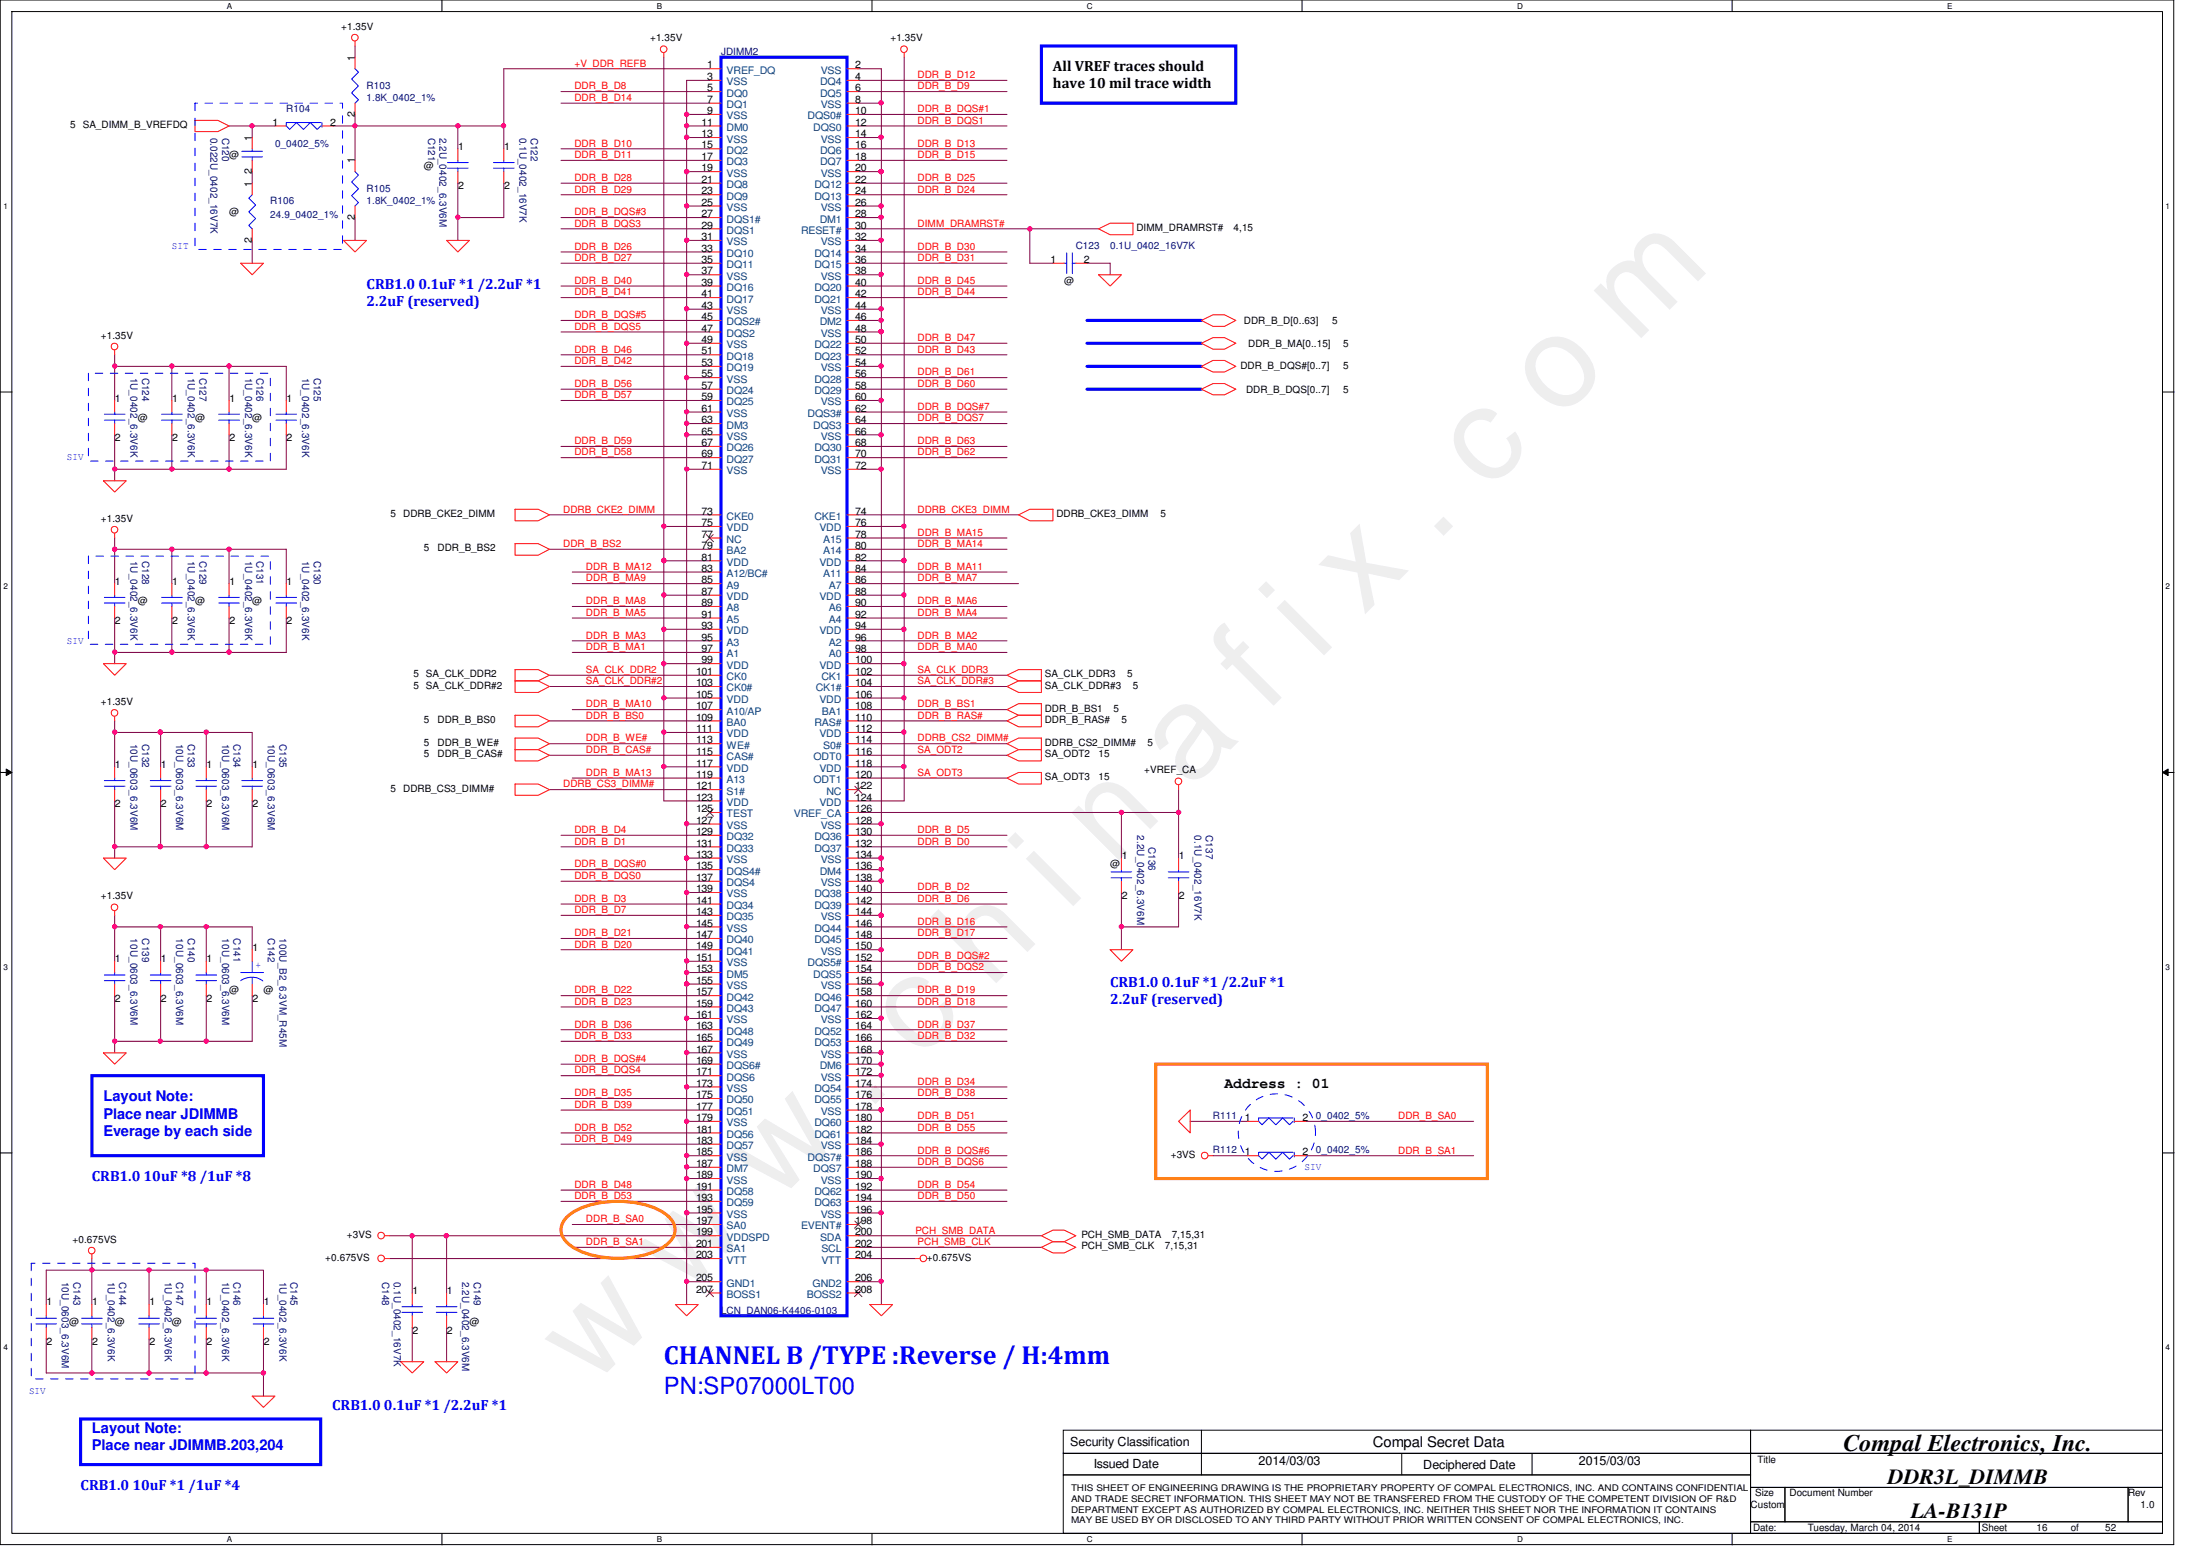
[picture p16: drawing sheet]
<svg xmlns="http://www.w3.org/2000/svg" width="297mm" height="210mm" viewBox="0 0 297 210" stroke-linecap="round" stroke-linejoin="round" font-family="sans-serif">
<defs><g id="words">
<text font-size="17.6" fill="#f0f" x="80.1" y="188" transform="rotate(-45 80.1 188)">w w w . c h i n a f i x . c o m</text>
<text font-size="3.6" fill="#00f" x="89.9" y="184.7">CHANNEL B /TYPE :Reverse / H:4mm</text>
<text font-size="3.2" fill="#00f" x="89.9" y="188.8">PN:SP07000LT00</text>
<text font-size="3.2" x="249.7" y="196.6">Compal Electronics, Inc.</text>
<g font-size="2.9">
<text x="255.7" y="201">DDR3L_DIMMB</text>
<text x="258.8" y="205.6">LA-B131P</text>
</g>
<g font-size="2">
<text x="142.6" y="9.7">All VREF traces should</text>
<text x="142.6" y="12">have 10 mil trace width</text>
<text x="165.9" y="147.3">Address : 01</text>
<text x="186" y="196">Compal Secret Data</text>
</g>
<g font-size="2" fill="#00f">
<text x="49.7" y="39.1">CRB1.0 0.1uF *1 /2.2uF *1</text>
<text x="49.7" y="41.4">2.2uF (reserved)</text>
<text x="150.4" y="133.6">CRB1.0 0.1uF *1 /2.2uF *1</text>
<text x="150.4" y="135.9">2.2uF (reserved)</text>
<text x="14" y="149.1">Layout Note:</text>
<text x="14" y="151.5">Place near JDIMMB</text>
<text x="14" y="153.9">Everage by each side</text>
<text x="12.4" y="160">CRB1.0 10uF *8 /1uF *8</text>
<text x="45" y="191">CRB1.0 0.1uF *1 /2.2uF *1</text>
<text x="12.4" y="194">Layout Note:</text>
<text x="12.4" y="196.4">Place near JDIMMB.203,204</text>
<text x="10.9" y="201.8">CRB1.0 10uF *1 /1uF *4</text>
</g>
<g font-size="1.7">
<text x="144.9" y="195.8">Security Classification</text>
<text x="148.2" y="198.8">Issued Date</text>
<text x="170.5" y="198.3">2014/03/03</text>
<text x="192.8" y="198.9">Deciphered Date</text>
<text x="213.9" y="198.3">2015/03/03</text>
</g>
<g font-size="1.4">
<text x="46.2" y="4">+1.35V</text>
<text x="88.1" y="5.6">+1.35V</text>
<text x="120.6" y="5.6">+1.35V</text>
<text x="48" y="8.2" transform="rotate(-90 48 8.2)">1</text>
<text x="95.8" y="9.3">1</text>
<text x="95.8" y="10.8">3</text>
<text x="115.8" y="10.8">4</text>
<text x="115.8" y="9.3">2</text>
<text x="9.5" y="17.4">5 SA_DIMM_B_VREFDQ</text>
<text x="36.9" y="17">1</text>
<text x="44.7" y="17">2</text>
<text x="48" y="15.9" transform="rotate(-90 48 15.9)">2</text>
<text x="95" y="17">11</text>
<text x="95.8" y="12.4">5</text>
<text x="95.8" y="13.9">7</text>
<text x="95.8" y="15.5">9</text>
<text x="115.8" y="12.4">6</text>
<text x="115.8" y="17">12</text>
<text x="115.8" y="13.9">8</text>
<text x="115.8" y="15.5">10</text>
<text x="31" y="21.4">@</text>
<text x="34.1" y="23.6" transform="rotate(-90 34.1 23.6)">2</text>
<text x="34.1" y="19" transform="rotate(-90 34.1 19)">1</text>
<text x="48" y="22.1" transform="rotate(-90 48 22.1)">1</text>
<text x="57.4" y="22.9">@</text>
<text x="62.1" y="20.3">1</text>
<text x="68.3" y="20.3">1</text>
<text x="95" y="18.6">13</text>
<text x="95" y="20.1">15</text>
<text x="95" y="21.7">17</text>
<text x="95" y="23.2">19</text>
<text x="115.8" y="20.1">16</text>
<text x="115.8" y="21.7">18</text>
<text x="115.8" y="18.6">14</text>
<text x="115.8" y="23.2">20</text>
<text x="31" y="29.1">@</text>
<text x="34.1" y="25.3" transform="rotate(-90 34.1 25.3)">1</text>
<text x="48" y="29.8" transform="rotate(-90 48 29.8)">2</text>
<text x="62.1" y="25.7">2</text>
<text x="68.3" y="25.7">2</text>
<text x="95" y="24.8">21</text>
<text x="95" y="26.3">23</text>
<text x="95" y="27.9">25</text>
<text x="95" y="29.4">27</text>
<text x="115.8" y="27.9">26</text>
<text x="115.8" y="24.8">22</text>
<text x="115.8" y="26.3">24</text>
<text x="115.8" y="29.4">28</text>
<text x="34.1" y="32.9" transform="rotate(-90 34.1 32.9)">2</text>
<text x="95" y="30.9">29</text>
<text x="95" y="32.5">31</text>
<text x="95" y="34.1">33</text>
<text x="95" y="35.6">35</text>
<text x="115.8" y="30.9">30</text>
<text x="115.8" y="32.5">32</text>
<text x="115.8" y="34.1">34</text>
<text x="115.8" y="35.6">36</text>
<text x="142.3" y="35.6">1</text>
<text x="146.8" y="35.6">2</text>
<text x="153.9" y="31.3">DIMM_DRAMRST#</text>
<text x="167.1" y="31.3">4,15</text>
<text x="95" y="37.2">37</text>
<text x="95" y="38.7">39</text>
<text x="95" y="40.3">41</text>
<text x="95" y="41.8">43</text>
<text x="115.8" y="37.2">38</text>
<text x="115.8" y="41.8">44</text>
<text x="115.8" y="38.7">40</text>
<text x="115.8" y="40.3">42</text>
<text x="144.1" y="38.4">@</text>
<text x="13.7" y="45.8">+1.35V</text>
<text x="95" y="43.3">45</text>
<text x="95" y="44.9">47</text>
<text x="95" y="46.4">49</text>
<text x="115.8" y="44.9">48</text>
<text x="115.8" y="46.4">50</text>
<text x="115.8" y="43.3">46</text>
<text x="168.5" y="43.9">DDR_B_D[0..63]</text>
<text x="169.1" y="46.9">DDR_B_MA[0..15]</text>
<text x="180.4" y="43.9">5</text>
<text x="181.9" y="46.9">5</text>
<text x="95" y="48">51</text>
<text x="95" y="49.6">53</text>
<text x="95" y="51.1">55</text>
<text x="95" y="52.7">57</text>
<text x="115.8" y="49.6">54</text>
<text x="115.8" y="48">52</text>
<text x="115.8" y="51.1">56</text>
<text x="115.8" y="52.7">58</text>
<text x="168" y="50">DDR_B_DQS#[0..7]</text>
<text x="168.8" y="53.2">DDR_B_DQS[0..7]</text>
<text x="181.9" y="53.2">5</text>
<text x="181.9" y="50">5</text>
<text x="15.6" y="54.4">1</text>
<text x="15.6" y="59.8">2</text>
<text x="18.7" y="57">@</text>
<text x="23.3" y="54.4">1</text>
<text x="23.3" y="59.8">2</text>
<text x="26.4" y="57">@</text>
<text x="31.1" y="54.4">1</text>
<text x="31.1" y="59.8">2</text>
<text x="34.2" y="57">@</text>
<text x="38.8" y="54.4">1</text>
<text x="38.8" y="59.8">2</text>
<text x="95" y="54.2">59</text>
<text x="95" y="55.8">61</text>
<text x="95" y="57.3">63</text>
<text x="95" y="58.8">65</text>
<text x="115.8" y="57.3">64</text>
<text x="115.8" y="54.2">60</text>
<text x="115.8" y="58.8">66</text>
<text x="115.8" y="55.8">62</text>
<text x="95" y="60.4">67</text>
<text x="95" y="61.9">69</text>
<text x="95" y="63.5">71</text>
<text x="115.8" y="63.5">72</text>
<text x="115.8" y="60.4">68</text>
<text x="115.8" y="61.9">70</text>
<text x="13.7" y="70.7">+1.35V</text>
<text x="52.9" y="70">5</text>
<text x="54.6" y="70">DDRB_CKE2_DIMM</text>
<text x="95" y="69.7">73</text>
<text x="95" y="71.2">75</text>
<text x="115.8" y="71.2">76</text>
<text x="115.8" y="69.7">74</text>
<text x="143.1" y="70">DDRB_CKE3_DIMM</text>
<text x="157.2" y="70">5</text>
<text x="57.4" y="74.7">5</text>
<text x="59.3" y="74.7">DDR_B_BS2</text>
<text x="95" y="72.8">77</text>
<text x="95" y="74.3">79</text>
<text x="95" y="75.9">81</text>
<text x="95" y="77.4">83</text>
<text x="115.8" y="75.9">82</text>
<text x="115.8" y="72.8">78</text>
<text x="115.8" y="74.3">80</text>
<text x="115.8" y="77.4">84</text>
<text x="15.6" y="79.2">1</text>
<text x="18.7" y="81.8">@</text>
<text x="23.3" y="79.2">1</text>
<text x="26.4" y="81.8">@</text>
<text x="31.1" y="79.2">1</text>
<text x="34.2" y="81.8">@</text>
<text x="38.8" y="79.2">1</text>
<text x="95" y="79">85</text>
<text x="95" y="80.6">87</text>
<text x="95" y="82.1">89</text>
<text x="95" y="83.7">91</text>
<text x="115.8" y="80.6">88</text>
<text x="115.8" y="79">86</text>
<text x="115.8" y="82.1">90</text>
<text x="115.8" y="83.7">92</text>
<text x="15.6" y="84.5">2</text>
<text x="23.3" y="84.5">2</text>
<text x="31.1" y="84.5">2</text>
<text x="38.8" y="84.5">2</text>
<text x="95" y="85.2">93</text>
<text x="95" y="86.7">95</text>
<text x="95" y="88.3">97</text>
<text x="95" y="89.8">99</text>
<text x="115.8" y="85.2">94</text>
<text x="115.8" y="89.8">100</text>
<text x="115.8" y="86.7">96</text>
<text x="115.8" y="88.3">98</text>
<text x="13.7" y="95.5">+1.35V</text>
<text x="56" y="93.3">5 SA_CLK_DDR#2</text>
<text x="56" y="91.7">5 SA_CLK_DDR2</text>
<text x="94.3" y="91.4">101</text>
<text x="94.3" y="92.9">103</text>
<text x="94.3" y="94.5">105</text>
<text x="115.8" y="94.5">106</text>
<text x="115.8" y="91.4">102</text>
<text x="115.8" y="92.9">104</text>
<text x="141.5" y="91.7">SA_CLK_DDR3</text>
<text x="141.5" y="93.3">SA_CLK_DDR#3</text>
<text x="152.7" y="91.7">5</text>
<text x="153.5" y="93.3">5</text>
<text x="57.4" y="101">5</text>
<text x="57.4" y="97.9">5</text>
<text x="59.3" y="101">DDR_B_WE#</text>
<text x="59.3" y="97.9">DDR_B_BS0</text>
<text x="94.3" y="96.1">107</text>
<text x="94.3" y="97.6">109</text>
<text x="94.3" y="99.1">111</text>
<text x="94.3" y="100.7">113</text>
<text x="115.8" y="99.1">112</text>
<text x="115.8" y="96.1">108</text>
<text x="115.8" y="97.6">110</text>
<text x="115.8" y="100.7">114</text>
<text x="141.5" y="101">DDRB_CS2_DIMM#</text>
<text x="141.5" y="96.4">DDR_B_BS1</text>
<text x="141.5" y="97.9">DDR_B_RAS#</text>
<text x="150.8" y="96.4">5</text>
<text x="151.9" y="97.9">5</text>
<text x="155.4" y="101">5</text>
<text x="15.6" y="104">1</text>
<text x="21.8" y="104">1</text>
<text x="28" y="104">1</text>
<text x="34.2" y="104">1</text>
<text x="52.9" y="107.2">5</text>
<text x="54.6" y="107.2">DDRB_CS3_DIMM#</text>
<text x="57.4" y="102.6">5</text>
<text x="59.3" y="102.6">DDR_B_CAS#</text>
<text x="94.3" y="102.2">115</text>
<text x="94.3" y="103.8">117</text>
<text x="94.3" y="105.3">119</text>
<text x="94.3" y="106.9">121</text>
<text x="115.8" y="103.8">118</text>
<text x="115.8" y="102.2">116</text>
<text x="115.8" y="105.3">120</text>
<text x="115.8" y="106.9">122</text>
<text x="141.5" y="102.6">SA_ODT2</text>
<text x="141.5" y="105.7">SA_ODT3</text>
<text x="148.8" y="102.6">15</text>
<text x="148.8" y="105.7">15</text>
<text x="155" y="104.7">+VREF_CA</text>
<text x="15.6" y="109.3">2</text>
<text x="21.8" y="109.3">2</text>
<text x="28" y="109.3">2</text>
<text x="34.2" y="109.3">2</text>
<text x="94.3" y="108.4">123</text>
<text x="94.3" y="110">125</text>
<text x="94.3" y="111.5">127</text>
<text x="94.3" y="113.1">129</text>
<text x="115.8" y="108.4">124</text>
<text x="115.8" y="111.5">128</text>
<text x="115.8" y="113.1">130</text>
<text x="115.8" y="110">126</text>
<text x="94.3" y="114.6">131</text>
<text x="94.3" y="116.2">133</text>
<text x="94.3" y="117.7">135</text>
<text x="94.3" y="119.3">137</text>
<text x="115.8" y="116.2">134</text>
<text x="115.8" y="119.3">138</text>
<text x="115.8" y="114.6">132</text>
<text x="115.8" y="117.7">136</text>
<text x="150.4" y="117.4">@</text>
<text x="151.9" y="116.4">1</text>
<text x="159.7" y="116.4">1</text>
<text x="13.7" y="121.8">+1.35V</text>
<text x="94.3" y="120.8">139</text>
<text x="94.3" y="122.4">141</text>
<text x="94.3" y="123.9">143</text>
<text x="94.3" y="125.5">145</text>
<text x="115.8" y="123.9">144</text>
<text x="115.8" y="120.8">140</text>
<text x="115.8" y="122.4">142</text>
<text x="115.8" y="125.5">146</text>
<text x="151.9" y="121.8">2</text>
<text x="159.7" y="121.8">2</text>
<text x="15.6" y="130.3">1</text>
<text x="21.8" y="130.3">1</text>
<text x="28" y="130.3">1</text>
<text x="34.2" y="128.8">1</text>
<text x="94.3" y="127">147</text>
<text x="94.3" y="128.6">149</text>
<text x="94.3" y="130.1">151</text>
<text x="94.3" y="131.7">153</text>
<text x="115.8" y="131.7">154</text>
<text x="115.8" y="128.6">150</text>
<text x="115.8" y="127">148</text>
<text x="115.8" y="130.1">152</text>
<text x="15.6" y="135.7">2</text>
<text x="21.8" y="135.7">2</text>
<text x="28" y="135.7">2</text>
<text x="31" y="134.5">@</text>
<text x="34.2" y="135.7">2</text>
<text x="35.7" y="134.5">@</text>
<text x="94.3" y="133.2">155</text>
<text x="94.3" y="134.8">157</text>
<text x="94.3" y="136.3">159</text>
<text x="94.3" y="137.9">161</text>
<text x="115.8" y="133.2">156</text>
<text x="115.8" y="137.9">162</text>
<text x="115.8" y="134.8">158</text>
<text x="115.8" y="136.3">160</text>
<text x="94.3" y="139.4">163</text>
<text x="94.3" y="141">165</text>
<text x="94.3" y="142.5">167</text>
<text x="115.8" y="142.5">168</text>
<text x="115.8" y="139.4">164</text>
<text x="115.8" y="141">166</text>
<text x="94.3" y="144.1">169</text>
<text x="94.3" y="145.6">171</text>
<text x="94.3" y="147.2">173</text>
<text x="94.3" y="148.7">175</text>
<text x="115.8" y="145.6">172</text>
<text x="115.8" y="147.2">174</text>
<text x="115.8" y="148.7">176</text>
<text x="115.8" y="144.1">170</text>
<text x="94.3" y="150.3">177</text>
<text x="94.3" y="151.8">179</text>
<text x="94.3" y="153.4">181</text>
<text x="94.3" y="154.9">183</text>
<text x="115.8" y="150.3">178</text>
<text x="115.8" y="154.9">184</text>
<text x="115.8" y="151.8">180</text>
<text x="115.8" y="153.4">182</text>
<text x="168.6" y="151.8">1</text>
<text x="176.4" y="151.8">2</text>
<text x="94.3" y="156.5">185</text>
<text x="94.3" y="158">187</text>
<text x="94.3" y="159.6">189</text>
<text x="94.3" y="161.1">191</text>
<text x="115.8" y="158">188</text>
<text x="115.8" y="159.6">190</text>
<text x="115.8" y="161.1">192</text>
<text x="115.8" y="156.5">186</text>
<text x="158.6" y="156.8">+3VS</text>
<text x="168.6" y="156.5">1</text>
<text x="176.4" y="156.5">2</text>
<text x="47" y="167.6">+3VS</text>
<text x="94.3" y="162.6">193</text>
<text x="94.3" y="164.2">195</text>
<text x="94.3" y="165.8">197</text>
<text x="94.3" y="167.3">199</text>
<text x="115.8" y="167.3">200</text>
<text x="115.8" y="165.8">198</text>
<text x="115.8" y="164.2">196</text>
<text x="115.8" y="162.6">194</text>
<text x="146.5" y="167.6">PCH_SMB_DATA</text>
<text x="158.7" y="167.6">7,15,31</text>
<text x="9.8" y="168.3">+0.675VS</text>
<text x="44.1" y="170.7">+0.675VS</text>
<text x="94.3" y="168.9">201</text>
<text x="94.3" y="170.4">203</text>
<text x="94.3" y="173.5">205</text>
<text x="115.8" y="173.5">206</text>
<text x="115.8" y="168.9">202</text>
<text x="115.8" y="170.4">204</text>
<text x="125.6" y="170.7">+0.675VS</text>
<text x="146.5" y="169.2">PCH_SMB_CLK</text>
<text x="157.8" y="169.2">7,15,31</text>
<text x="6.3" y="176.8">1</text>
<text x="9.4" y="179.4">@</text>
<text x="12.5" y="176.8">1</text>
<text x="15.5" y="179.4">@</text>
<text x="20.2" y="176.8">1</text>
<text x="23.3" y="179.4">@</text>
<text x="28" y="176.8">1</text>
<text x="35.7" y="176.8">1</text>
<text x="55.9" y="175.3">1</text>
<text x="60.5" y="175.3">1</text>
<text x="63.6" y="179.4">@</text>
<text x="94.3" y="175">207</text>
<text x="115.8" y="175">208</text>
<text x="6.3" y="182.2">2</text>
<text x="12.5" y="182.2">2</text>
<text x="20.2" y="182.2">2</text>
<text x="28" y="182.2">2</text>
<text x="35.7" y="182.2">2</text>
<text x="55.9" y="180.6">2</text>
<text x="60.5" y="180.6">2</text>
<text x="237.7" y="202.6">Size</text>
<text x="238" y="198.2">Title</text>
<text x="242.4" y="202.6">Document Number</text>
<text x="288.2" y="202.6">Rev</text>
<text x="237.1" y="204.2">Custom</text>
<text x="237.4" y="207.3">Date:</text>
<text x="244.9" y="207.3">Tuesday, March 04, 2014</text>
<text x="268.4" y="207.3">Sheet</text>
<text x="275.8" y="207.3">16</text>
<text x="280.5" y="207.3">of</text>
<text x="285.2" y="207.3">52</text>
<text x="289.9" y="204.2">1.0</text>
</g>
<g font-size="1.4" fill="#f00">
<text x="77.8" y="9">+V_DDR_REFB</text>
<text x="124.3" y="10.6">DDR_B_D12</text>
<text x="77.8" y="13.7">DDR_B_D14</text>
<text x="77.8" y="12.1">DDR_B_D8</text>
<text x="124.3" y="12.1">DDR_B_D9</text>
<text x="124.3" y="15.2">DDR_B_DQS#1</text>
<text x="124.3" y="16.8">DDR_B_DQS1</text>
<text x="77.8" y="19.9">DDR_B_D10</text>
<text x="77.8" y="21.4">DDR_B_D11</text>
<text x="124.3" y="19.9">DDR_B_D13</text>
<text x="124.3" y="21.4">DDR_B_D15</text>
<text x="77.8" y="24.5">DDR_B_D28</text>
<text x="77.8" y="26.1">DDR_B_D29</text>
<text x="77.8" y="29.2">DDR_B_DQS#3</text>
<text x="124.3" y="26.1">DDR_B_D24</text>
<text x="124.3" y="24.5">DDR_B_D25</text>
<text x="77.8" y="33.8">DDR_B_D26</text>
<text x="77.8" y="35.3">DDR_B_D27</text>
<text x="77.8" y="30.7">DDR_B_DQS3</text>
<text x="124.3" y="30.7">DIMM_DRAMRST#</text>
<text x="124.3" y="33.8">DDR_B_D30</text>
<text x="124.3" y="35.3">DDR_B_D31</text>
<text x="77.8" y="38.4">DDR_B_D40</text>
<text x="77.8" y="40">DDR_B_D41</text>
<text x="124.3" y="40">DDR_B_D44</text>
<text x="124.3" y="38.4">DDR_B_D45</text>
<text x="77.8" y="47.8">DDR_B_D46</text>
<text x="77.8" y="43.1">DDR_B_DQS#5</text>
<text x="77.8" y="44.7">DDR_B_DQS5</text>
<text x="124.3" y="47.8">DDR_B_D43</text>
<text x="124.3" y="46.2">DDR_B_D47</text>
<text x="77.8" y="49.3">DDR_B_D42</text>
<text x="77.8" y="52.4">DDR_B_D56</text>
<text x="77.8" y="53.9">DDR_B_D57</text>
<text x="124.3" y="52.4">DDR_B_D60</text>
<text x="124.3" y="50.8">DDR_B_D61</text>
<text x="124.3" y="55.5">DDR_B_DQS#7</text>
<text x="124.3" y="57.1">DDR_B_DQS7</text>
<text x="77.8" y="61.7">DDR_B_D58</text>
<text x="77.8" y="60.2">DDR_B_D59</text>
<text x="124.3" y="61.7">DDR_B_D62</text>
<text x="124.3" y="60.2">DDR_B_D63</text>
<text x="76.3" y="69.4">DDRB_CKE2_DIMM</text>
<text x="124.3" y="69.4">DDRB_CKE3_DIMM</text>
<text x="76.3" y="74.1">DDR_B_BS2</text>
<text x="79.4" y="77.2">DDR_B_MA12</text>
<text x="124.3" y="74.1">DDR_B_MA14</text>
<text x="124.3" y="77.2">DDR_B_MA11</text>
<text x="124.3" y="72.6">DDR_B_MA15</text>
<text x="79.4" y="83.4">DDR_B_MA5</text>
<text x="79.4" y="78.7">DDR_B_MA9</text>
<text x="79.4" y="81.8">DDR_B_MA8</text>
<text x="124.3" y="78.7">DDR_B_MA7</text>
<text x="124.3" y="81.8">DDR_B_MA6</text>
<text x="124.3" y="83.4">DDR_B_MA4</text>
<text x="79.4" y="86.5">DDR_B_MA3</text>
<text x="79.4" y="88.1">DDR_B_MA1</text>
<text x="124.3" y="88.1">DDR_B_MA0</text>
<text x="124.3" y="86.5">DDR_B_MA2</text>
<text x="79.4" y="95.8">DDR_B_MA10</text>
<text x="79.4" y="92.7">SA_CLK_DDR#2</text>
<text x="79.4" y="91.1">SA_CLK_DDR2</text>
<text x="124.3" y="91.1">SA_CLK_DDR3</text>
<text x="124.3" y="92.7">SA_CLK_DDR#3</text>
<text x="124.3" y="95.8">DDR_B_BS1</text>
<text x="79.4" y="97.3">DDR_B_BS0</text>
<text x="79.4" y="100.4">DDR_B_WE#</text>
<text x="79.4" y="102">DDR_B_CAS#</text>
<text x="124.3" y="102">SA_ODT2</text>
<text x="124.3" y="100.4">DDRB_CS2_DIMM#</text>
<text x="124.3" y="97.3">DDR_B_RAS#</text>
<text x="76.3" y="106.6">DDRB_CS3_DIMM#</text>
<text x="79.4" y="105.1">DDR_B_MA13</text>
<text x="124.3" y="105.1">SA_ODT3</text>
<text x="77.8" y="112.8">DDR_B_D4</text>
<text x="124.3" y="112.8">DDR_B_D5</text>
<text x="77.8" y="114.4">DDR_B_D1</text>
<text x="77.8" y="117.5">DDR_B_DQS#0</text>
<text x="77.8" y="119">DDR_B_DQS0</text>
<text x="124.3" y="114.4">DDR_B_D0</text>
<text x="77.8" y="122.1">DDR_B_D3</text>
<text x="77.8" y="123.7">DDR_B_D7</text>
<text x="124.3" y="125.2">DDR_B_D16</text>
<text x="124.3" y="120.6">DDR_B_D2</text>
<text x="124.3" y="122.1">DDR_B_D6</text>
<text x="77.8" y="128.3">DDR_B_D20</text>
<text x="77.8" y="126.8">DDR_B_D21</text>
<text x="124.3" y="126.8">DDR_B_D17</text>
<text x="124.3" y="129.9">DDR_B_DQS#2</text>
<text x="124.3" y="131.4">DDR_B_DQS2</text>
<text x="77.8" y="134.5">DDR_B_D22</text>
<text x="77.8" y="136.1">DDR_B_D23</text>
<text x="124.3" y="134.5">DDR_B_D19</text>
<text x="124.3" y="136.1">DDR_B_D18</text>
<text x="77.8" y="140.7">DDR_B_D33</text>
<text x="77.8" y="139.1">DDR_B_D36</text>
<text x="77.8" y="143.8">DDR_B_DQS#4</text>
<text x="124.3" y="140.7">DDR_B_D32</text>
<text x="124.3" y="139.1">DDR_B_D37</text>
<text x="77.8" y="148.5">DDR_B_D35</text>
<text x="77.8" y="145.4">DDR_B_DQS4</text>
<text x="124.3" y="146.9">DDR_B_D34</text>
<text x="124.3" y="148.5">DDR_B_D38</text>
<text x="77.8" y="150">DDR_B_D39</text>
<text x="77.8" y="154.6">DDR_B_D49</text>
<text x="77.8" y="153.1">DDR_B_D52</text>
<text x="124.3" y="151.6">DDR_B_D51</text>
<text x="124.3" y="153.1">DDR_B_D55</text>
<text x="189.4" y="151.6">DDR_B_SA0</text>
<text x="77.8" y="160.9">DDR_B_D48</text>
<text x="124.3" y="160.9">DDR_B_D54</text>
<text x="124.3" y="156.2">DDR_B_DQS#6</text>
<text x="124.3" y="157.8">DDR_B_DQS6</text>
<text x="189.4" y="156.2">DDR_B_SA1</text>
<text x="77.8" y="162.4">DDR_B_D53</text>
<text x="79.4" y="165.5">DDR_B_SA0</text>
<text x="124" y="167">PCH_SMB_DATA</text>
<text x="124.3" y="162.4">DDR_B_D50</text>
<text x="79.4" y="168.6">DDR_B_SA1</text>
<text x="124.3" y="168.6">PCH_SMB_CLK</text>
</g>
<g font-size="1.4" fill="#000080">
<text x="97.7" y="7.5">JDIMM2</text>
<text x="38.8" y="15.2">R104</text>
<text x="49.7" y="12.1">R103</text>
<text x="49.7" y="13.6">1.8K_0402_1%</text>
<text x="28.5" y="18.6" transform="rotate(90 28.5 18.6)">0.022U_0402_16V7K</text>
<text x="30.1" y="18.6" transform="rotate(90 30.1 18.6)">C120</text>
<text x="37.3" y="19.9">0_0402_5%</text>
<text x="58" y="18.6" transform="rotate(90 58 18.6)">C121</text>
<text x="59.5" y="18.6" transform="rotate(90 59.5 18.6)">2.2U_0402_6.3V6M</text>
<text x="70.4" y="18.6" transform="rotate(90 70.4 18.6)">0.1U_0402_16V7K</text>
<text x="71.9" y="18.6" transform="rotate(90 71.9 18.6)">C122</text>
<text x="36.6" y="27.6">R106</text>
<text x="36.6" y="29.5">24.9_0402_1%</text>
<text x="49.7" y="26">R105</text>
<text x="49.7" y="27.6">1.8K_0402_1%</text>
<text x="145.7" y="33.8">C123</text>
<text x="150.4" y="33.8">0.1U_0402_16V7K</text>
<text x="17.7" y="51.1" transform="rotate(90 17.7 51.1)">1U_0402_6.3V6K</text>
<text x="19.3" y="51.1" transform="rotate(90 19.3 51.1)">C124</text>
<text x="25.4" y="51.1" transform="rotate(90 25.4 51.1)">1U_0402_6.3V6K</text>
<text x="27" y="51.1" transform="rotate(90 27 51.1)">C127</text>
<text x="33.2" y="51.1" transform="rotate(90 33.2 51.1)">1U_0402_6.3V6K</text>
<text x="34.8" y="51.1" transform="rotate(90 34.8 51.1)">C126</text>
<text x="40.9" y="51.1" transform="rotate(90 40.9 51.1)">1U_0402_6.3V6K</text>
<text x="42.5" y="51.1" transform="rotate(90 42.5 51.1)">C125</text>
<text x="17.7" y="75.9" transform="rotate(90 17.7 75.9)">1U_0402_6.3V6K</text>
<text x="19.3" y="75.9" transform="rotate(90 19.3 75.9)">C128</text>
<text x="25.4" y="75.9" transform="rotate(90 25.4 75.9)">1U_0402_6.3V6K</text>
<text x="27" y="75.9" transform="rotate(90 27 75.9)">C129</text>
<text x="33.2" y="75.9" transform="rotate(90 33.2 75.9)">1U_0402_6.3V6K</text>
<text x="34.8" y="75.9" transform="rotate(90 34.8 75.9)">C131</text>
<text x="40.9" y="75.9" transform="rotate(90 40.9 75.9)">1U_0402_6.3V6K</text>
<text x="42.5" y="75.9" transform="rotate(90 42.5 75.9)">C130</text>
<text x="17.7" y="100.7" transform="rotate(90 17.7 100.7)">10U_0603_6.3V6M</text>
<text x="19.3" y="100.7" transform="rotate(90 19.3 100.7)">C132</text>
<text x="23.9" y="100.7" transform="rotate(90 23.9 100.7)">10U_0603_6.3V6M</text>
<text x="25.4" y="100.7" transform="rotate(90 25.4 100.7)">C133</text>
<text x="30.1" y="100.7" transform="rotate(90 30.1 100.7)">10U_0603_6.3V6M</text>
<text x="31.6" y="100.7" transform="rotate(90 31.6 100.7)">C134</text>
<text x="36.3" y="100.7" transform="rotate(90 36.3 100.7)">10U_0603_6.3V6M</text>
<text x="37.8" y="100.7" transform="rotate(90 37.8 100.7)">C135</text>
<text x="154" y="113.1" transform="rotate(90 154 113.1)">2.2U_0402_6.3V6M</text>
<text x="161.8" y="113.1" transform="rotate(90 161.8 113.1)">0.1U_0402_16V7K</text>
<text x="163.3" y="113.1" transform="rotate(90 163.3 113.1)">C137</text>
<text x="155.6" y="114.7" transform="rotate(90 155.6 114.7)">C136</text>
<text x="17.7" y="127.1" transform="rotate(90 17.7 127.1)">10U_0603_6.3V6M</text>
<text x="19.3" y="127.1" transform="rotate(90 19.3 127.1)">C139</text>
<text x="23.9" y="127.1" transform="rotate(90 23.9 127.1)">10U_0603_6.3V6M</text>
<text x="25.4" y="127.1" transform="rotate(90 25.4 127.1)">C140</text>
<text x="30.1" y="127.1" transform="rotate(90 30.1 127.1)">10U_0603_6.3V6M</text>
<text x="31.6" y="127.1" transform="rotate(90 31.6 127.1)">C141</text>
<text x="36.3" y="127.1" transform="rotate(90 36.3 127.1)">C142</text>
<text x="37.8" y="127.1" transform="rotate(90 37.8 127.1)">100U_B2_6.3VM_R45M</text>
<text x="164.3" y="151.6">R111</text>
<text x="178.2" y="151.6">0_0402_5%</text>
<text x="164.3" y="156.2">R112</text>
<text x="178.2" y="156.2">0_0402_5%</text>
<text x="8.4" y="173.6" transform="rotate(90 8.4 173.6)">10U_0603_6.3V6M</text>
<text x="9.9" y="173.6" transform="rotate(90 9.9 173.6)">C143</text>
<text x="14.6" y="173.6" transform="rotate(90 14.6 173.6)">1U_0402_6.3V6K</text>
<text x="16.1" y="173.6" transform="rotate(90 16.1 173.6)">C144</text>
<text x="22.3" y="173.6" transform="rotate(90 22.3 173.6)">1U_0402_6.3V6K</text>
<text x="23.9" y="173.6" transform="rotate(90 23.9 173.6)">C147</text>
<text x="30.1" y="173.6" transform="rotate(90 30.1 173.6)">1U_0402_6.3V6K</text>
<text x="31.6" y="173.6" transform="rotate(90 31.6 173.6)">C146</text>
<text x="37.8" y="173.6" transform="rotate(90 37.8 173.6)">1U_0402_6.3V6K</text>
<text x="39.4" y="173.6" transform="rotate(90 39.4 173.6)">C145</text>
<text x="51.8" y="173.6" transform="rotate(90 51.8 173.6)">C148</text>
<text x="53.3" y="173.6" transform="rotate(90 53.3 173.6)">0.1U_0402_16V7K</text>
<text x="62.6" y="173.6" transform="rotate(90 62.6 173.6)">2.2U_0402_6.3V6M</text>
<text x="64.2" y="173.6" transform="rotate(90 64.2 173.6)">C149</text>
<text x="97.7" y="177.9">LCN_DAN06-K4406-0103</text>
</g>
<g font-size="1.4" fill="#004080">
<text x="98.4" y="10">VREF_DQ</text>
<text x="98.4" y="11.6">VSS</text>
<text x="111.1" y="11.6">DQ4</text>
<text x="111.2" y="10">VSS</text>
<text x="98.4" y="13.1">DQ0</text>
<text x="98.4" y="14.6">DQ1</text>
<text x="98.4" y="16.2">VSS</text>
<text x="98.4" y="17.7">DM0</text>
<text x="109.4" y="16.2">DQS0#</text>
<text x="110.1" y="17.7">DQS0</text>
<text x="111.1" y="13.1">DQ5</text>
<text x="111.2" y="14.6">VSS</text>
<text x="98.4" y="19.3">VSS</text>
<text x="98.4" y="20.8">DQ2</text>
<text x="98.4" y="22.4">DQ3</text>
<text x="98.4" y="23.9">VSS</text>
<text x="111.1" y="20.8">DQ6</text>
<text x="111.1" y="22.4">DQ7</text>
<text x="111.2" y="19.3">VSS</text>
<text x="111.2" y="23.9">VSS</text>
<text x="98.4" y="25.5">DQ8</text>
<text x="98.4" y="27.1">DQ9</text>
<text x="98.4" y="28.6">VSS</text>
<text x="110.3" y="25.5">DQ12</text>
<text x="110.3" y="27.1">DQ13</text>
<text x="111.2" y="28.6">VSS</text>
<text x="98.4" y="30.1">DQS1#</text>
<text x="98.4" y="31.7">DQS1</text>
<text x="98.4" y="33.2">VSS</text>
<text x="98.4" y="34.8">DQ10</text>
<text x="108.5" y="31.7">RESET#</text>
<text x="110.3" y="34.8">DQ14</text>
<text x="111" y="30.1">DM1</text>
<text x="111.2" y="33.2">VSS</text>
<text x="98.4" y="36.3">DQ11</text>
<text x="98.4" y="37.9">VSS</text>
<text x="98.4" y="39.4">DQ16</text>
<text x="98.4" y="41">DQ17</text>
<text x="110.3" y="36.3">DQ15</text>
<text x="110.3" y="39.4">DQ20</text>
<text x="110.3" y="41">DQ21</text>
<text x="111.2" y="37.9">VSS</text>
<text x="98.4" y="42.5">VSS</text>
<text x="98.4" y="44.1">DQS2#</text>
<text x="98.4" y="45.6">DQS2</text>
<text x="98.4" y="47.2">VSS</text>
<text x="110.3" y="47.2">DQ22</text>
<text x="111" y="44.1">DM2</text>
<text x="111.2" y="42.5">VSS</text>
<text x="111.2" y="45.6">VSS</text>
<text x="98.4" y="48.7">DQ18</text>
<text x="98.4" y="50.3">DQ19</text>
<text x="98.4" y="51.8">VSS</text>
<text x="98.4" y="53.4">DQ24</text>
<text x="110.3" y="48.7">DQ23</text>
<text x="110.3" y="51.8">DQ28</text>
<text x="110.3" y="53.4">DQ29</text>
<text x="111.2" y="50.3">VSS</text>
<text x="98.4" y="54.9">DQ25</text>
<text x="98.4" y="56.5">VSS</text>
<text x="98.4" y="58">DM3</text>
<text x="98.4" y="59.6">VSS</text>
<text x="109.4" y="56.5">DQS3#</text>
<text x="110.1" y="58">DQS3</text>
<text x="111.2" y="54.9">VSS</text>
<text x="111.2" y="59.6">VSS</text>
<text x="98.4" y="61.1">DQ26</text>
<text x="98.4" y="62.7">DQ27</text>
<text x="98.4" y="64.2">VSS</text>
<text x="110.3" y="61.1">DQ30</text>
<text x="110.3" y="62.7">DQ31</text>
<text x="111.2" y="64.2">VSS</text>
<text x="98.4" y="70.4">CKE0</text>
<text x="98.4" y="72">VDD</text>
<text x="110.3" y="70.4">CKE1</text>
<text x="111" y="72">VDD</text>
<text x="98.4" y="73.5">NC</text>
<text x="98.4" y="75.1">BA2</text>
<text x="98.4" y="76.6">VDD</text>
<text x="111" y="76.6">VDD</text>
<text x="111.5" y="73.5">A15</text>
<text x="111.5" y="75.1">A14</text>
<text x="98.4" y="78.1">A12/BC#</text>
<text x="98.4" y="79.7">A9</text>
<text x="98.4" y="81.3">VDD</text>
<text x="98.4" y="82.8">A8</text>
<text x="111" y="81.3">VDD</text>
<text x="111.5" y="78.1">A11</text>
<text x="112.3" y="79.7">A7</text>
<text x="112.3" y="82.8">A6</text>
<text x="98.4" y="84.4">A5</text>
<text x="98.4" y="85.9">VDD</text>
<text x="98.4" y="87.5">A3</text>
<text x="98.4" y="89">A1</text>
<text x="111" y="85.9">VDD</text>
<text x="112.3" y="84.4">A4</text>
<text x="112.3" y="87.5">A2</text>
<text x="112.3" y="89">A0</text>
<text x="98.4" y="90.6">VDD</text>
<text x="98.4" y="92.1">CK0</text>
<text x="98.4" y="93.6">CK0#</text>
<text x="98.4" y="95.2">VDD</text>
<text x="110.5" y="93.6">CK1#</text>
<text x="111" y="90.6">VDD</text>
<text x="111" y="95.2">VDD</text>
<text x="111.2" y="92.1">CK1</text>
<text x="98.4" y="96.8">A10/AP</text>
<text x="98.4" y="98.3">BA0</text>
<text x="98.4" y="99.9">VDD</text>
<text x="98.4" y="101.4">WE#</text>
<text x="110.3" y="98.3">RAS#</text>
<text x="111" y="99.9">VDD</text>
<text x="111.3" y="96.8">BA1</text>
<text x="111.5" y="101.4">S0#</text>
<text x="98.4" y="103">CAS#</text>
<text x="98.4" y="104.5">VDD</text>
<text x="98.4" y="106">A13</text>
<text x="98.4" y="107.6">S1#</text>
<text x="110.2" y="103">ODT0</text>
<text x="110.2" y="106">ODT1</text>
<text x="111" y="104.5">VDD</text>
<text x="111.9" y="107.6">NC</text>
<text x="98.4" y="109.1">VDD</text>
<text x="98.4" y="110.7">TEST</text>
<text x="98.4" y="112.3">VSS</text>
<text x="98.4" y="113.8">DQ32</text>
<text x="107.5" y="110.7">VREF_CA</text>
<text x="110.3" y="113.8">DQ36</text>
<text x="111" y="109.1">VDD</text>
<text x="111.2" y="112.3">VSS</text>
<text x="98.4" y="115.4">DQ33</text>
<text x="98.4" y="116.9">VSS</text>
<text x="98.4" y="118.4">DQS4#</text>
<text x="110.3" y="115.4">DQ37</text>
<text x="111" y="118.4">DM4</text>
<text x="111.2" y="116.9">VSS</text>
<text x="98.4" y="120">DQS4</text>
<text x="98.4" y="121.5">VSS</text>
<text x="98.4" y="123.1">DQ34</text>
<text x="98.4" y="124.6">DQ35</text>
<text x="110.3" y="121.5">DQ38</text>
<text x="110.3" y="123.1">DQ39</text>
<text x="111.2" y="120">VSS</text>
<text x="111.2" y="124.6">VSS</text>
<text x="98.4" y="126.2">VSS</text>
<text x="98.4" y="127.8">DQ40</text>
<text x="98.4" y="129.3">DQ41</text>
<text x="98.4" y="130.9">VSS</text>
<text x="109.4" y="130.9">DQS5#</text>
<text x="110.3" y="126.2">DQ44</text>
<text x="110.3" y="127.8">DQ45</text>
<text x="111.2" y="129.3">VSS</text>
<text x="98.4" y="132.4">DM5</text>
<text x="98.4" y="133.9">VSS</text>
<text x="98.4" y="135.5">DQ42</text>
<text x="98.4" y="137">DQ43</text>
<text x="110.1" y="132.4">DQS5</text>
<text x="110.3" y="135.5">DQ46</text>
<text x="110.3" y="137">DQ47</text>
<text x="111.2" y="133.9">VSS</text>
<text x="98.4" y="138.6">VSS</text>
<text x="98.4" y="140.1">DQ48</text>
<text x="98.4" y="141.7">DQ49</text>
<text x="98.4" y="143.3">VSS</text>
<text x="110.3" y="140.1">DQ52</text>
<text x="110.3" y="141.7">DQ53</text>
<text x="111.2" y="138.6">VSS</text>
<text x="111.2" y="143.3">VSS</text>
<text x="98.4" y="144.8">DQS6#</text>
<text x="98.4" y="146.3">DQS6</text>
<text x="98.4" y="147.9">VSS</text>
<text x="98.4" y="149.4">DQ50</text>
<text x="110.3" y="147.9">DQ54</text>
<text x="110.3" y="149.4">DQ55</text>
<text x="111" y="144.8">DM6</text>
<text x="111.2" y="146.3">VSS</text>
<text x="98.4" y="151">DQ51</text>
<text x="98.4" y="152.5">VSS</text>
<text x="98.4" y="154.1">DQ56</text>
<text x="98.4" y="155.6">DQ57</text>
<text x="110.3" y="152.5">DQ60</text>
<text x="110.3" y="154.1">DQ61</text>
<text x="111.2" y="151">VSS</text>
<text x="111.2" y="155.6">VSS</text>
<text x="98.4" y="157.2">VSS</text>
<text x="98.4" y="158.8">DM7</text>
<text x="98.4" y="160.3">VSS</text>
<text x="98.4" y="161.8">DQ58</text>
<text x="109.4" y="157.2">DQS7#</text>
<text x="110.1" y="158.8">DQS7</text>
<text x="110.3" y="161.8">DQ62</text>
<text x="111.2" y="160.3">VSS</text>
<text x="98.4" y="163.4">DQ59</text>
<text x="98.4" y="164.9">VSS</text>
<text x="98.4" y="166.5">SA0</text>
<text x="108.5" y="166.5">EVENT#</text>
<text x="110.3" y="163.4">DQ63</text>
<text x="111.2" y="164.9">VSS</text>
<text x="98.4" y="168">VDDSPD</text>
<text x="98.4" y="169.6">SA1</text>
<text x="98.4" y="171.1">VTT</text>
<text x="111.1" y="168">SDA</text>
<text x="111.2" y="169.6">SCL</text>
<text x="111.2" y="171.1">VTT</text>
<text x="98.4" y="174.2">GND1</text>
<text x="98.4" y="175.8">BOSS1</text>
<text x="109.3" y="175.8">BOSS2</text>
<text x="110.1" y="174.2">GND2</text>
</g>
<g font-size="1.4" fill="#00f">
<text x="23.3" y="33.7">SIT</text>
<text x="9.1" y="62.4">SIV</text>
<text x="9.1" y="87.2">SIV</text>
<text x="34.6" y="131.1">+</text>
<text x="176.7" y="158.4">SIV</text>
<text x="3.9" y="188.8">SIV</text>
</g>
<g font-size="1.2">
<text x="145.1" y="202">THIS SHEET OF ENGINEERING DRAWING IS THE PROPRIETARY PROPERTY OF COMPAL ELECTRONICS, INC. AND CONTAINS CONFIDENTIAL</text>
<text x="145.1" y="203.4">AND TRADE SECRET INFORMATION. THIS SHEET MAY NOT BE TRANSFERED FROM THE CUSTODY OF THE COMPETENT DIVISION OF R&amp;D</text>
<text x="145.1" y="206.3">MAY BE USED BY OR DISCLOSED TO ANY THIRD PARTY WITHOUT PRIOR WRITTEN CONSENT OF COMPAL ELECTRONICS, INC.</text>
<text x="145.1" y="204.9">DEPARTMENT EXCEPT AS AUTHORIZED BY COMPAL ELECTRONICS, INC. NEITHER THIS SHEET NOR THE INFORMATION IT CONTAINS</text>
</g>
<g font-size="1.1">
<text x="30.7" y="1.2">A</text>
<text x="89" y="1.2">B</text>
<text x="147.2" y="1.2">C</text>
<text x="205.5" y="1.2">D</text>
<text x="263.7" y="1.2">E</text>
<text x=".5" y="28.3">1</text>
<text x="293.3" y="28.3">1</text>
<text x=".5" y="79.8">2</text>
<text x="293.3" y="79.8">2</text>
<text x=".5" y="131.3">3</text>
<text x="293.3" y="131.3">3</text>
<text x=".5" y="182.8">4</text>
<text x="293.3" y="182.8">4</text>
<text x="30.7" y="208.8">A</text>
<text x="89" y="208.8">B</text>
<text x="147.2" y="208.8">C</text>
<text x="205.5" y="208.8">D</text>
<text x="263.7" y="208.8">E</text>
</g>
</g></defs>
<path d="M0 0h294.4v209.2h-294.4zM1.6 1.6h291.3v206h-291.3z" fill="none" stroke="#000" stroke-width=".14"/>
<g fill="#fff">
<path d="M30.7 .2h.8v1.2h-.8z"/>
<path d="M30.7 207.9h.8v1.1h-.8z"/>
</g>
<path d="M59.9 0v1.6M59.9 207.6v1.6" fill="none" stroke="#000" stroke-width=".14"/>
<g fill="#fff">
<path d="M89 .2h.7v1.2h-.7z"/>
<path d="M89 207.9h.7v1.1h-.7z"/>
</g>
<path d="M118.1 0v1.6M118.1 207.6v1.6" fill="none" stroke="#000" stroke-width=".14"/>
<g fill="#fff">
<path d="M147.2 .2h.8v1.2h-.8z"/>
<path d="M147.2 207.9h.8v1.1h-.8z"/>
</g>
<path d="M176.4 0v1.6M176.4 207.6v1.6" fill="none" stroke="#000" stroke-width=".14"/>
<g fill="#fff">
<path d="M205.5 .2h.7v1.2h-.7z"/>
<path d="M205.5 207.9h.7v1.1h-.7z"/>
</g>
<path d="M234.6 0v1.6M234.6 207.6v1.6" fill="none" stroke="#000" stroke-width=".14"/>
<g fill="#fff">
<path d="M263.7 .2h.8v1.2h-.8z"/>
<path d="M263.7 207.9h.8v1.1h-.8z"/>
<path d="M.5 27.3h.6v1.2h-.6z"/>
<path d="M293.3 27.3h.6v1.2h-.6z"/>
<path d="M.5 78.8h.6v1.2h-.6z"/>
<path d="M293.3 78.8h.6v1.2h-.6z"/>
</g>
<path d="M0 53.1h1.6M292.9 53.1h1.6" fill="none" stroke="#000" stroke-width=".14"/>
<g fill="#fff">
<path d="M.5 130.3h.6v1.2h-.6z"/>
<path d="M293.3 130.3h.6v1.2h-.6z"/>
</g>
<path d="M0 104.6h1.6M.8 104.1l.8 .5-.8 .4zM292.9 104.6l.8-.5v.9zM292.9 104.6h1.6" fill="none" stroke="#000" stroke-width=".14"/>
<path d="M.8 104.1l.8 .5-.8 .4zM292.9 104.6l.8-.5v.9z" fill="#000"/>
<g fill="#fff">
<path d="M.5 181.9h.6v1.2h-.6z"/>
<path d="M293.3 181.9h.6v1.2h-.6z"/>
</g>
<path d="M0 156.1h1.6M292.9 156.1h1.6" fill="none" stroke="#000" stroke-width=".14"/>
<path d="M15.5 124v1.5M60.5 167.3h35.6" fill="none" stroke="#800040" stroke-width=".14"/>
<circle cx="60.5" cy="167.3" r=".3" fill="#f0f"/>
<circle cx="60.5" cy="167.3" r=".3" fill="none" stroke="#f0f" stroke-width=".14"/>
<path d="M55.8 167.3h4.7" fill="none" stroke="#800040" stroke-width=".14"/>
<circle cx="55.8" cy="167.3" r=".29" fill="#f0f"/>
<circle cx="55.8" cy="167.3" r=".29" fill="none" stroke="#f0f" stroke-width=".14"/>
<path d="M52.7 170.4h43.4M52.7 167.3h3.1v7.8M55.8 179.8v4.6M60.5 179.8v4.6M60.5 167.3v7.8M35.7 185.9v3.2" fill="none" stroke="#800040" stroke-width=".14"/>
<circle cx="35.7" cy="185.9" r=".3" fill="#f0f"/>
<circle cx="35.7" cy="185.9" r=".3" fill="none" stroke="#f0f" stroke-width=".14"/>
<path d="M12.4 172v4.7" fill="none" stroke="#800040" stroke-width=".14"/>
<circle cx="12.5" cy="172" r=".29" fill="#f0f"/>
<circle cx="12.5" cy="172" r=".29" fill="none" stroke="#f0f" stroke-width=".14"/>
<path d="M20.2 172v4.7M27.9 176.7v-4.7h7.8v4.7" fill="none" stroke="#800040" stroke-width=".14"/>
<circle cx="27.9" cy="172" r=".29" fill="#f0f"/>
<circle cx="27.9" cy="172" r=".29" fill="none" stroke="#f0f" stroke-width=".14"/>
<path d="M20.2 172h7.7" fill="none" stroke="#800040" stroke-width=".14"/>
<circle cx="20.2" cy="172" r=".29" fill="#f0f"/>
<circle cx="20.2" cy="172" r=".29" fill="none" stroke="#f0f" stroke-width=".14"/>
<path d="M12.4 170.4v1.6h7.8M12.4 181.3v4.6h7.8v-4.6M27.9 181.3v4.6M35.7 181.3v4.6" fill="none" stroke="#800040" stroke-width=".14"/>
<circle cx="12.4" cy="185.9" r=".3" fill="#f0f"/>
<circle cx="12.4" cy="185.9" r=".3" fill="none" stroke="#f0f" stroke-width=".14"/>
<path d="M20.2 185.9h7.7" fill="none" stroke="#800040" stroke-width=".14"/>
<circle cx="20.2" cy="185.9" r=".3" fill="#f0f"/>
<circle cx="20.2" cy="185.9" r=".3" fill="none" stroke="#f0f" stroke-width=".14"/>
<path d="M27.9 185.9h7.8" fill="none" stroke="#800040" stroke-width=".14"/>
<circle cx="27.9" cy="185.9" r=".3" fill="#f0f"/>
<circle cx="27.9" cy="185.9" r=".3" fill="none" stroke="#f0f" stroke-width=".14"/>
<path d="M116.2 110h35.7M27.9 134.8v6.2" fill="none" stroke="#800040" stroke-width=".14"/>
<circle cx="27.9" cy="141" r=".29" fill="#f0f"/>
<circle cx="27.9" cy="141" r=".29" fill="none" stroke="#f0f" stroke-width=".14"/>
<path d="M27.9 125.5v4.7" fill="none" stroke="#800040" stroke-width=".14"/>
<circle cx="27.9" cy="125.5" r=".29" fill="#f0f"/>
<circle cx="27.9" cy="125.5" r=".29" fill="none" stroke="#f0f" stroke-width=".14"/>
<path d="M15.5 125.5v4.7M21.8 125.5v4.7M27.9 141h6.3" fill="none" stroke="#800040" stroke-width=".14"/>
<circle cx="21.7" cy="125.5" r=".29" fill="#f0f"/>
<circle cx="21.7" cy="125.5" r=".29" fill="none" stroke="#f0f" stroke-width=".14"/>
<path d="M15.5 134.8v6.2M15.5 125.5h6.3M21.8 134.8v6.2" fill="none" stroke="#800040" stroke-width=".14"/>
<circle cx="15.5" cy="125.5" r=".29" fill="#f0f"/>
<circle cx="15.5" cy="125.5" r=".29" fill="none" stroke="#f0f" stroke-width=".14"/>
<path d="M15.5 49.6h7.8M27.9 125.5h6.3M15.5 141h6.3" fill="none" stroke="#800040" stroke-width=".14"/>
<circle cx="15.5" cy="49.6" r=".3" fill="#f0f"/>
<circle cx="15.5" cy="49.6" r=".3" fill="none" stroke="#f0f" stroke-width=".14"/>
<path d="M31 49.6h7.8" fill="none" stroke="#800040" stroke-width=".14"/>
<circle cx="31" cy="49.6" r=".3" fill="#f0f"/>
<circle cx="31" cy="49.6" r=".3" fill="none" stroke="#f0f" stroke-width=".14"/>
<path d="M23.3 49.6h7.7" fill="none" stroke="#800040" stroke-width=".14"/>
<circle cx="23.3" cy="49.6" r=".3" fill="#f0f"/>
<circle cx="23.3" cy="49.6" r=".3" fill="none" stroke="#f0f" stroke-width=".14"/>
<path d="M15.5 49.6v4.6M23.3 49.6v4.6M31 49.6v4.6M31 63.5h7.8" fill="none" stroke="#800040" stroke-width=".14"/>
<circle cx="31" cy="63.5" r=".29" fill="#f0f"/>
<circle cx="31" cy="63.5" r=".29" fill="none" stroke="#f0f" stroke-width=".14"/>
<path d="M23.3 58.9v4.6h-7.8M38.8 49.6v4.6" fill="none" stroke="#800040" stroke-width=".14"/>
<circle cx="15.5" cy="63.5" r=".29" fill="#f0f"/>
<circle cx="15.5" cy="63.5" r=".29" fill="none" stroke="#f0f" stroke-width=".14"/>
<path d="M15.5 63.5v1.6M23.3 63.5h7.7" fill="none" stroke="#800040" stroke-width=".14"/>
<circle cx="23.3" cy="63.5" r=".29" fill="#f0f"/>
<circle cx="23.3" cy="63.5" r=".29" fill="none" stroke="#f0f" stroke-width=".14"/>
<path d="M15.5 58.9v4.6M31 58.9v4.6M38.8 58.9v4.6M27.9 99.2v4.6M34.2 99.2v4.6M15.5 103.8v-4.6h6.3v4.6" fill="none" stroke="#800040" stroke-width=".14"/>
<circle cx="21.7" cy="99.1" r=".3" fill="#f0f"/>
<circle cx="21.7" cy="99.1" r=".3" fill="none" stroke="#f0f" stroke-width=".14"/>
<circle cx="15.5" cy="99.1" r=".3" fill="#f0f"/>
<circle cx="15.5" cy="99.1" r=".3" fill="none" stroke="#f0f" stroke-width=".14"/>
<path d="M15.5 97.6v1.6M21.8 99.2h6.1" fill="none" stroke="#800040" stroke-width=".14"/>
<circle cx="21.7" cy="99.1" r=".3" fill="#f0f"/>
<circle cx="21.7" cy="99.1" r=".3" fill="none" stroke="#f0f" stroke-width=".14"/>
<path d="M27.9 99.2h6.3" fill="none" stroke="#800040" stroke-width=".14"/>
<circle cx="27.9" cy="99.1" r=".3" fill="#f0f"/>
<circle cx="27.9" cy="99.1" r=".3" fill="none" stroke="#f0f" stroke-width=".14"/>
<path d="M21.8 114.7h-6.3v1.5" fill="none" stroke="#800040" stroke-width=".14"/>
<circle cx="21.7" cy="114.6" r=".3" fill="#f0f"/>
<circle cx="21.7" cy="114.6" r=".3" fill="none" stroke="#f0f" stroke-width=".14"/>
<circle cx="15.5" cy="114.6" r=".3" fill="#f0f"/>
<circle cx="15.5" cy="114.6" r=".3" fill="none" stroke="#f0f" stroke-width=".14"/>
<path d="M15.5 108.5v6.2M21.8 108.5v6.2M27.9 108.5v6.2h6.3v-6.2" fill="none" stroke="#800040" stroke-width=".14"/>
<circle cx="27.9" cy="114.6" r=".3" fill="#f0f"/>
<circle cx="27.9" cy="114.6" r=".3" fill="none" stroke="#f0f" stroke-width=".14"/>
<path d="M21.8 114.7h6.1" fill="none" stroke="#800040" stroke-width=".14"/>
<circle cx="21.7" cy="114.6" r=".3" fill="#f0f"/>
<circle cx="21.7" cy="114.6" r=".3" fill="none" stroke="#f0f" stroke-width=".14"/>
<path d="M15.5 48v1.6M15.5 141v1.6" fill="none" stroke="#800040" stroke-width=".14"/>
<circle cx="15.5" cy="141" r=".29" fill="#f0f"/>
<circle cx="15.5" cy="141" r=".29" fill="none" stroke="#f0f" stroke-width=".14"/>
<path d="M62 17.1v3.1M68.2 17.1v3.1M62 24.8v7.8M62 29.5h6.2" fill="none" stroke="#800040" stroke-width=".14"/>
<circle cx="62" cy="29.4" r=".3" fill="#f0f"/>
<circle cx="62" cy="29.4" r=".3" fill="none" stroke="#f0f" stroke-width=".14"/>
<path d="M62 17.1h6.2" fill="none" stroke="#800040" stroke-width=".14"/>
<circle cx="62" cy="17" r=".29" fill="#f0f"/>
<circle cx="62" cy="17" r=".29" fill="none" stroke="#f0f" stroke-width=".14"/>
<path d="M68.2 9.3v7.8" fill="none" stroke="#800040" stroke-width=".14"/>
<circle cx="68.2" cy="17" r=".29" fill="#f0f"/>
<circle cx="68.2" cy="17" r=".29" fill="none" stroke="#f0f" stroke-width=".14"/>
<path d="M93 15.5v1.6" fill="none" stroke="#800040" stroke-width=".14"/>
<circle cx="93" cy="15.5" r=".3" fill="#f0f"/>
<circle cx="93" cy="15.5" r=".3" fill="none" stroke="#f0f" stroke-width=".14"/>
<path d="M93 17.1h3.1" fill="none" stroke="#800040" stroke-width=".14"/>
<circle cx="93" cy="17" r=".29" fill="#f0f"/>
<circle cx="93" cy="17" r=".29" fill="none" stroke="#f0f" stroke-width=".14"/>
<path d="M68.2 9.3h27.9M93 10.9h3.1M93 18.6h3.1M93 15.5h3.1M96.1 23.2h-3.1v4.7" fill="none" stroke="#800040" stroke-width=".14"/>
<circle cx="93" cy="23.2" r=".3" fill="#f0f"/>
<circle cx="93" cy="23.2" r=".3" fill="none" stroke="#f0f" stroke-width=".14"/>
<path d="M93 10.9v4.6M93 18.6v4.6M93 63.5v48.1" fill="none" stroke="#800040" stroke-width=".14"/>
<circle cx="93" cy="23.2" r=".3" fill="#f0f"/>
<circle cx="93" cy="23.2" r=".3" fill="none" stroke="#f0f" stroke-width=".14"/>
<circle cx="93" cy="18.6" r=".3" fill="#f0f"/>
<circle cx="93" cy="18.6" r=".3" fill="none" stroke="#f0f" stroke-width=".14"/>
<path d="M89.9 7.7v63.6M93 17.1v1.5M116.2 18.6h3.2M116.2 23.2h3.2M119.4 63.5v48.1" fill="none" stroke="#800040" stroke-width=".14"/>
<circle cx="119.3" cy="23.2" r=".3" fill="#f0f"/>
<circle cx="119.3" cy="23.2" r=".3" fill="none" stroke="#f0f" stroke-width=".14"/>
<path d="M116.2 14h3.2M116.2 9.3h3.2M119.4 23.2v4.7" fill="none" stroke="#800040" stroke-width=".14"/>
<circle cx="119.3" cy="23.2" r=".3" fill="#f0f"/>
<circle cx="119.3" cy="23.2" r=".3" fill="none" stroke="#f0f" stroke-width=".14"/>
<path d="M119.4 18.6v4.6" fill="none" stroke="#800040" stroke-width=".14"/>
<circle cx="119.3" cy="18.6" r=".3" fill="#f0f"/>
<circle cx="119.3" cy="18.6" r=".3" fill="none" stroke="#f0f" stroke-width=".14"/>
<path d="M119.4 9.3v9.3M122.5 7.7v63.6" fill="none" stroke="#800040" stroke-width=".14"/>
<circle cx="119.3" cy="13.9" r=".3" fill="#f0f"/>
<circle cx="119.3" cy="13.9" r=".3" fill="none" stroke="#f0f" stroke-width=".14"/>
<path d="M21.8 125.5h6.1M34.2 125.5v3.1M34.2 134.8v6.2M21.8 141h6.1" fill="none" stroke="#800040" stroke-width=".14"/>
<circle cx="21.7" cy="141" r=".29" fill="#f0f"/>
<circle cx="21.7" cy="141" r=".29" fill="none" stroke="#f0f" stroke-width=".14"/>
<path d="M48.1 17.1h13.9" fill="none" stroke="#800040" stroke-width=".14"/>
<circle cx="48.1" cy="17" r=".29" fill="#f0f"/>
<circle cx="48.1" cy="17" r=".29" fill="none" stroke="#f0f" stroke-width=".14"/>
<path d="M34.2 17.1h3.1" fill="none" stroke="#800040" stroke-width=".14"/>
<circle cx="34.1" cy="17" r=".29" fill="#f0f"/>
<circle cx="34.1" cy="17" r=".29" fill="none" stroke="#f0f" stroke-width=".14"/>
<path d="M31 17.1h3.2v1.5M48.1 6.2v1.5M48.1 15.5v6.2M34.2 23.2v1.6M34.2 32.6v3M48.1 29.5v3.1M23.3 79v-4.6h7.7v4.6M12.4 172h-6.1v4.7M6.3 181.3v4.6h6.1" fill="none" stroke="#800040" stroke-width=".14"/>
<circle cx="23.3" cy="74.4" r=".3" fill="#f0f"/>
<circle cx="23.3" cy="74.4" r=".3" fill="none" stroke="#f0f" stroke-width=".14"/>
<path d="M31 74.4h7.8" fill="none" stroke="#800040" stroke-width=".14"/>
<circle cx="31" cy="74.4" r=".3" fill="#f0f"/>
<circle cx="31" cy="74.4" r=".3" fill="none" stroke="#f0f" stroke-width=".14"/>
<path d="M15.5 74.4h7.8" fill="none" stroke="#800040" stroke-width=".14"/>
<circle cx="15.5" cy="74.4" r=".3" fill="#f0f"/>
<circle cx="15.5" cy="74.4" r=".3" fill="none" stroke="#f0f" stroke-width=".14"/>
<path d="M23.3 88.4h7.7" fill="none" stroke="#800040" stroke-width=".14"/>
<circle cx="23.3" cy="88.3" r=".3" fill="#f0f"/>
<circle cx="23.3" cy="88.3" r=".3" fill="none" stroke="#f0f" stroke-width=".14"/>
<path d="M23.3 88.4h-7.8v1.5" fill="none" stroke="#800040" stroke-width=".14"/>
<circle cx="15.5" cy="88.3" r=".3" fill="#f0f"/>
<circle cx="15.5" cy="88.3" r=".3" fill="none" stroke="#f0f" stroke-width=".14"/>
<path d="M38.8 74.4v4.6M23.3 83.7v4.7M31 88.4h7.8" fill="none" stroke="#800040" stroke-width=".14"/>
<circle cx="31" cy="88.3" r=".3" fill="#f0f"/>
<circle cx="31" cy="88.3" r=".3" fill="none" stroke="#f0f" stroke-width=".14"/>
<g fill="none" stroke="#800040" stroke-width=".14">
<path d="M45.1 17.1h3M76 14h20.1M76 12.4h20.1M116.2 10.9h20.2M116.2 12.4h20.2M116.2 15.5h20.2M116.2 17.1h20.2M76 20.2h20.1M76 21.7h20.1M116.2 20.2h20.2M116.2 21.7h20.2M15.5 72.9v6.1"/>
<path d="M15.5 83.7v4.7M31 83.7v4.7M38.8 83.7v4.7"/>
</g>
<g fill="none" stroke="#f00" stroke-width=".14">
<path d="M26.4 16.3h3.1l1.5 .8-1.5 .7h-3.1zM34.2 18.6v1.6M37.3 17.1h1.5M43.6 17.1h1.5M48.1 5.6v.6M48.1 7.7v1.6M48.1 14v1.5M89.9 7.2v.5M96.1 9.3h1.6M96.1 10.9h1.6M96.1 12.4h1.6M96.1 14h1.6"/>
<path d="M96.1 15.5h1.6M96.1 17.1h1.6M96.1 18.6h1.6M114.7 9.3h1.5M114.7 10.9h1.5M114.7 12.4h1.5M114.7 14h1.5M114.7 15.5h1.5M114.7 17.1h1.5M114.7 18.6h1.5M122.5 7.2v.5M32.6 35.6h3.1l-1.5 1.6z"/>
<path d="M34.2 21.7v1.5M34.2 24.8v1.6M34.2 31v1.6M46.5 32.6h3.2l-1.6 1.5zM48.1 21.7v1.5M48.1 27.9v1.6M60.5 32.6h3.1l-1.6 1.5zM62 20.2v1.5M62 23.2v1.6M68.2 20.2v1.5M68.2 23.2v1.6M96.1 20.2h1.6"/>
<path d="M96.1 21.7h1.6M96.1 23.2h1.6M114.7 20.2h1.5M114.7 21.7h1.5M114.7 23.2h1.5M15.5 47.4v.6M15.5 54.2v1.6M15.5 57.4v1.5M23.3 54.2v1.6M23.3 57.4v1.5M31 54.2v1.6M31 57.4v1.5"/>
<path d="M38.8 54.2v1.6M38.8 57.4v1.5M14 65.1h3.1l-1.6 1.5zM15.5 72.2v.7M15.5 79v1.6M23.3 79v1.6M31 79v1.6M38.8 79v1.6M14 89.9h3.1l-1.6 1.5zM15.5 97v.6M15.5 82.1v1.6M23.3 82.1v1.6"/>
<path d="M31 82.1v1.6M38.8 82.1v1.6M14 116.2h3.1l-1.6 1.6zM15.5 103.8v1.6M15.5 106.9v1.6M21.8 103.8v1.6M21.8 106.9v1.6M27.9 103.8v1.6M27.9 106.9v1.6M34.2 103.8v1.6M34.2 106.9v1.6M15.5 123.4v.6"/>
<path d="M15.5 130.2v1.5M15.5 133.3v1.5M21.8 130.2v1.5M21.8 133.3v1.5M27.9 130.2v1.5M27.9 133.3v1.5M34.2 128.6v1.6M34.2 133.3v1.5M14 142.6h3.1l-1.6 1.5zM6.3 176.7v1.5M6.3 179.8v1.5M12.4 169.8v.6"/>
<path d="M12.4 176.7v1.5M12.4 179.8v1.5M20.2 176.7v1.5M20.2 179.8v1.5M27.9 176.7v1.5M27.9 179.8v1.5M35.7 176.7v1.5M35.7 179.8v1.5M52.1 167.3h.6M52.1 170.4h.6M55.8 175.1v1.6M55.8 178.2v1.6"/>
<path d="M60.5 175.1v1.6M60.5 178.2v1.6M34.2 189.1h3.1l-1.6 1.5zM54.3 184.4h3.1l-1.6 1.5zM58.9 184.4h3.1l-1.5 1.5z"/>
<circle cx="48.1" cy="5.1" r=".45"/>
<circle cx="89.9" cy="6.7" r=".45"/>
<circle cx="122.4" cy="6.7" r=".45"/>
<circle cx="15.5" cy="46.9" r=".45"/>
<circle cx="15.5" cy="71.7" r=".45"/>
<circle cx="15.5" cy="96.5" r=".45"/>
<circle cx="15.5" cy="122.9" r=".45"/>
<circle cx="12.4" cy="169.4" r=".45"/>
<circle cx="51.6" cy="170.4" r=".45"/>
<circle cx="51.6" cy="167.3" r=".45"/>
</g>
<g fill="none" stroke="#000" stroke-width=".14">
<path d="M144 193.7h93.1v3.1h-93.1zM144 196.8h93.1v2.9h-93.1zM144 199.7h93.1v7.9h-93.1zM162.7 193.7v6M189.9 196.8v2.9M207.5 196.8v2.9M237.1 193.7h55.8v3.1h-55.8zM237.1 196.8h55.8v4.6h-55.8zM237.1 201.4h4.7v4.7h-4.7zM237.1 206.1h31v1.5h-31zM241.8 201.4h46.5v4.7h-46.5zM268.1 206.1h24.8v1.5h-24.8z"/>
<path d="M288.3 201.4h4.6v4.7h-4.6z"/>
</g>
<path d="M97.7 7.7h17v170.5h-17zM141.1 6.2h26.3v7.8h-26.3zM12.4 145.7h23.3v10.8h-23.3zM10.9 192.2h32.5v6.1h-32.5z" fill="none" stroke="#00f" stroke-width=".42"/>
<path d="M156.5 144.1h45v15.5h-45z" fill="none" stroke="#ff8000" stroke-width=".42"/>
<path d="M26.4 14h20v19.8h-20zM12 50.5h24.6v11.9h-24.6zM12 75.3h24.6v12h-24.6zM4.2 171.1h22.2v15.6h-22.2z" fill="none" stroke="#00f" stroke-width=".14" stroke-dasharray="1 1 1 1 1 1 1 1"/>
<g fill="none" stroke="#00f" stroke-width=".14">
<path d="M43.4 16.6h-4.6v.5l.4 .4 1-.9 .9 .9 .9-.9 1 .9 .4-.4M43.6 16.6v.6M48.1 9.3l.5 .5-1 .9 1 .9-1 1 1 .9-.5 .5M32.8 21.3h2.8M32.8 20.5h2.8M34.2 26.4l-.5 .4 .9 1-.9 .9 .9 .9-.9 .9 .5 .5M34.2 20.2v.3M34.2 21.3v.4M48.1 23.2l.5 .5-1 .9 1 1-1 .9 1 .9-.5 .5M60.6 22.8h2.8M60.6 22h2.8M62 21.7v.3"/>
<path d="M62 22.8v.4M66.8 22.8h2.8M66.8 22h2.8M68.2 21.7v.3M68.2 22.8v.4M14.1 56.9h2.8M14.1 56.1h2.8M15.5 55.8v.3M15.5 56.9v.5M21.9 56.9h2.8M21.9 56.1h2.8M23.3 55.8v.3"/>
<path d="M23.3 56.9v.5M29.6 56.9h2.8M29.6 56.1h2.8M31 55.8v.3M31 56.9v.5M37.4 56.9h2.8M37.4 56.1h2.8M38.8 55.8v.3M38.8 56.9v.5M14.1 81.7h2.8M14.1 80.9h2.8M15.5 80.6v.3"/>
<path d="M15.5 81.7v.4M21.9 81.7h2.8M21.9 80.9h2.8M23.3 80.6v.3M23.3 81.7v.4M29.6 81.7h2.8M29.6 80.9h2.8M31 80.6v.3M31 81.7v.4M37.4 81.7h2.8M37.4 80.9h2.8M38.8 80.6v.3"/>
<path d="M38.8 81.7v.4M14.1 106.5h2.8M14.1 105.7h2.8M15.5 105.4v.3M15.5 106.5v.4M20.4 106.5h2.8M20.4 105.7h2.8M21.8 105.4v.3M21.8 106.5v.4M26.5 106.5h2.8M26.5 105.7h2.8M27.9 105.4v.3"/>
<path d="M27.9 106.5v.4M32.8 106.5h2.8M32.8 105.7h2.8M34.2 105.4v.3M34.2 106.5v.4M14.1 132.8h2.8M14.1 132h2.8M15.5 131.7v.3M15.5 132.8v.5M20.4 132.8h2.8M20.4 132h2.8M21.8 131.7v.3"/>
<path d="M21.8 132.8v.5M26.5 132.8h2.8M26.5 132h2.8M27.9 131.7v.3M27.9 132.8v.5M32.6 131.7h3.1M32.6 132.8a2.56 2.56 0 0 1 3 0M34.2 130.2v1.5M34.2 132.3v1M4.9 179.3h2.8M4.9 178.5h2.8M6.3 178.2v.3"/>
<path d="M6.3 179.3v.5M11 179.3h2.8M11 178.5h2.8M12.4 178.2v.3M12.4 179.3v.5M18.8 179.3h2.8M18.8 178.5h2.8M20.2 178.2v.3M20.2 179.3v.5M26.5 179.3h2.8M26.5 178.5h2.8M27.9 178.2v.3"/>
<path d="M27.9 179.3v.5M34.3 179.3h2.8M34.3 178.5h2.8M35.7 178.2v.3M35.7 179.3v.5M54.4 177.7h2.8M54.4 177h2.8M55.8 176.7v.3M55.8 177.7v.5M59.1 177.7h2.8M59.1 177h2.8M60.5 176.7v.3"/>
<path d="M60.5 177.7v.5"/>
</g>
<circle cx="60.5" cy="167.3" r=".3" fill="#f0f"/>
<circle cx="60.5" cy="167.3" r=".3" fill="none" stroke="#f0f" stroke-width=".14"/>
<circle cx="55.8" cy="167.3" r=".29" fill="#f0f"/>
<circle cx="55.8" cy="167.3" r=".29" fill="none" stroke="#f0f" stroke-width=".14"/>
<circle cx="35.7" cy="185.9" r=".3" fill="#f0f"/>
<circle cx="35.7" cy="185.9" r=".3" fill="none" stroke="#f0f" stroke-width=".14"/>
<circle cx="12.5" cy="172" r=".29" fill="#f0f"/>
<circle cx="12.5" cy="172" r=".29" fill="none" stroke="#f0f" stroke-width=".14"/>
<circle cx="27.9" cy="172" r=".29" fill="#f0f"/>
<circle cx="27.9" cy="172" r=".29" fill="none" stroke="#f0f" stroke-width=".14"/>
<circle cx="20.2" cy="172" r=".29" fill="#f0f"/>
<circle cx="20.2" cy="172" r=".29" fill="none" stroke="#f0f" stroke-width=".14"/>
<circle cx="12.4" cy="185.9" r=".3" fill="#f0f"/>
<circle cx="12.4" cy="185.9" r=".3" fill="none" stroke="#f0f" stroke-width=".14"/>
<circle cx="20.2" cy="185.9" r=".3" fill="#f0f"/>
<circle cx="20.2" cy="185.9" r=".3" fill="none" stroke="#f0f" stroke-width=".14"/>
<circle cx="27.9" cy="185.9" r=".3" fill="#f0f"/>
<circle cx="27.9" cy="185.9" r=".3" fill="none" stroke="#f0f" stroke-width=".14"/>
<circle cx="27.9" cy="141" r=".29" fill="#f0f"/>
<circle cx="27.9" cy="141" r=".29" fill="none" stroke="#f0f" stroke-width=".14"/>
<circle cx="27.9" cy="125.5" r=".29" fill="#f0f"/>
<circle cx="27.9" cy="125.5" r=".29" fill="none" stroke="#f0f" stroke-width=".14"/>
<circle cx="21.7" cy="125.5" r=".29" fill="#f0f"/>
<circle cx="21.7" cy="125.5" r=".29" fill="none" stroke="#f0f" stroke-width=".14"/>
<circle cx="15.5" cy="125.5" r=".29" fill="#f0f"/>
<circle cx="15.5" cy="125.5" r=".29" fill="none" stroke="#f0f" stroke-width=".14"/>
<circle cx="15.5" cy="49.6" r=".3" fill="#f0f"/>
<circle cx="15.5" cy="49.6" r=".3" fill="none" stroke="#f0f" stroke-width=".14"/>
<circle cx="31" cy="49.6" r=".3" fill="#f0f"/>
<circle cx="31" cy="49.6" r=".3" fill="none" stroke="#f0f" stroke-width=".14"/>
<circle cx="23.3" cy="49.6" r=".3" fill="#f0f"/>
<circle cx="23.3" cy="49.6" r=".3" fill="none" stroke="#f0f" stroke-width=".14"/>
<circle cx="31" cy="63.5" r=".29" fill="#f0f"/>
<circle cx="31" cy="63.5" r=".29" fill="none" stroke="#f0f" stroke-width=".14"/>
<circle cx="15.5" cy="63.5" r=".29" fill="#f0f"/>
<circle cx="15.5" cy="63.5" r=".29" fill="none" stroke="#f0f" stroke-width=".14"/>
<circle cx="23.3" cy="63.5" r=".29" fill="#f0f"/>
<circle cx="23.3" cy="63.5" r=".29" fill="none" stroke="#f0f" stroke-width=".14"/>
<circle cx="21.7" cy="99.1" r=".3" fill="#f0f"/>
<circle cx="21.7" cy="99.1" r=".3" fill="none" stroke="#f0f" stroke-width=".14"/>
<circle cx="15.5" cy="99.1" r=".3" fill="#f0f"/>
<circle cx="15.5" cy="99.1" r=".3" fill="none" stroke="#f0f" stroke-width=".14"/>
<circle cx="21.7" cy="99.1" r=".3" fill="#f0f"/>
<circle cx="21.7" cy="99.1" r=".3" fill="none" stroke="#f0f" stroke-width=".14"/>
<circle cx="27.9" cy="99.1" r=".3" fill="#f0f"/>
<circle cx="27.9" cy="99.1" r=".3" fill="none" stroke="#f0f" stroke-width=".14"/>
<circle cx="21.7" cy="114.6" r=".3" fill="#f0f"/>
<circle cx="21.7" cy="114.6" r=".3" fill="none" stroke="#f0f" stroke-width=".14"/>
<circle cx="15.5" cy="114.6" r=".3" fill="#f0f"/>
<circle cx="15.5" cy="114.6" r=".3" fill="none" stroke="#f0f" stroke-width=".14"/>
<circle cx="27.9" cy="114.6" r=".3" fill="#f0f"/>
<circle cx="27.9" cy="114.6" r=".3" fill="none" stroke="#f0f" stroke-width=".14"/>
<circle cx="21.7" cy="114.6" r=".3" fill="#f0f"/>
<circle cx="21.7" cy="114.6" r=".3" fill="none" stroke="#f0f" stroke-width=".14"/>
<circle cx="15.5" cy="141" r=".29" fill="#f0f"/>
<circle cx="15.5" cy="141" r=".29" fill="none" stroke="#f0f" stroke-width=".14"/>
<circle cx="62" cy="29.4" r=".3" fill="#f0f"/>
<circle cx="62" cy="29.4" r=".3" fill="none" stroke="#f0f" stroke-width=".14"/>
<circle cx="62" cy="17" r=".29" fill="#f0f"/>
<circle cx="62" cy="17" r=".29" fill="none" stroke="#f0f" stroke-width=".14"/>
<circle cx="68.2" cy="17" r=".29" fill="#f0f"/>
<circle cx="68.2" cy="17" r=".29" fill="none" stroke="#f0f" stroke-width=".14"/>
<circle cx="93" cy="15.5" r=".3" fill="#f0f"/>
<circle cx="93" cy="15.5" r=".3" fill="none" stroke="#f0f" stroke-width=".14"/>
<circle cx="93" cy="17" r=".29" fill="#f0f"/>
<circle cx="93" cy="17" r=".29" fill="none" stroke="#f0f" stroke-width=".14"/>
<circle cx="93" cy="23.2" r=".3" fill="#f0f"/>
<circle cx="93" cy="23.2" r=".3" fill="none" stroke="#f0f" stroke-width=".14"/>
<circle cx="93" cy="23.2" r=".3" fill="#f0f"/>
<circle cx="93" cy="23.2" r=".3" fill="none" stroke="#f0f" stroke-width=".14"/>
<circle cx="93" cy="18.6" r=".3" fill="#f0f"/>
<circle cx="93" cy="18.6" r=".3" fill="none" stroke="#f0f" stroke-width=".14"/>
<circle cx="119.3" cy="23.2" r=".3" fill="#f0f"/>
<circle cx="119.3" cy="23.2" r=".3" fill="none" stroke="#f0f" stroke-width=".14"/>
<circle cx="119.3" cy="23.2" r=".3" fill="#f0f"/>
<circle cx="119.3" cy="23.2" r=".3" fill="none" stroke="#f0f" stroke-width=".14"/>
<circle cx="119.3" cy="18.6" r=".3" fill="#f0f"/>
<circle cx="119.3" cy="18.6" r=".3" fill="none" stroke="#f0f" stroke-width=".14"/>
<circle cx="119.3" cy="13.9" r=".3" fill="#f0f"/>
<circle cx="119.3" cy="13.9" r=".3" fill="none" stroke="#f0f" stroke-width=".14"/>
<circle cx="21.7" cy="141" r=".29" fill="#f0f"/>
<circle cx="21.7" cy="141" r=".29" fill="none" stroke="#f0f" stroke-width=".14"/>
<circle cx="48.1" cy="17" r=".29" fill="#f0f"/>
<circle cx="48.1" cy="17" r=".29" fill="none" stroke="#f0f" stroke-width=".14"/>
<circle cx="34.1" cy="17" r=".29" fill="#f0f"/>
<circle cx="34.1" cy="17" r=".29" fill="none" stroke="#f0f" stroke-width=".14"/>
<circle cx="23.3" cy="74.4" r=".3" fill="#f0f"/>
<circle cx="23.3" cy="74.4" r=".3" fill="none" stroke="#f0f" stroke-width=".14"/>
<circle cx="31" cy="74.4" r=".3" fill="#f0f"/>
<circle cx="31" cy="74.4" r=".3" fill="none" stroke="#f0f" stroke-width=".14"/>
<circle cx="15.5" cy="74.4" r=".3" fill="#f0f"/>
<circle cx="15.5" cy="74.4" r=".3" fill="none" stroke="#f0f" stroke-width=".14"/>
<circle cx="23.3" cy="88.3" r=".3" fill="#f0f"/>
<circle cx="23.3" cy="88.3" r=".3" fill="none" stroke="#f0f" stroke-width=".14"/>
<circle cx="15.5" cy="88.3" r=".3" fill="#f0f"/>
<circle cx="15.5" cy="88.3" r=".3" fill="none" stroke="#f0f" stroke-width=".14"/>
<circle cx="31" cy="88.3" r=".3" fill="#f0f"/>
<circle cx="31" cy="88.3" r=".3" fill="none" stroke="#f0f" stroke-width=".14"/>
<use href="#words"/>
</svg>
